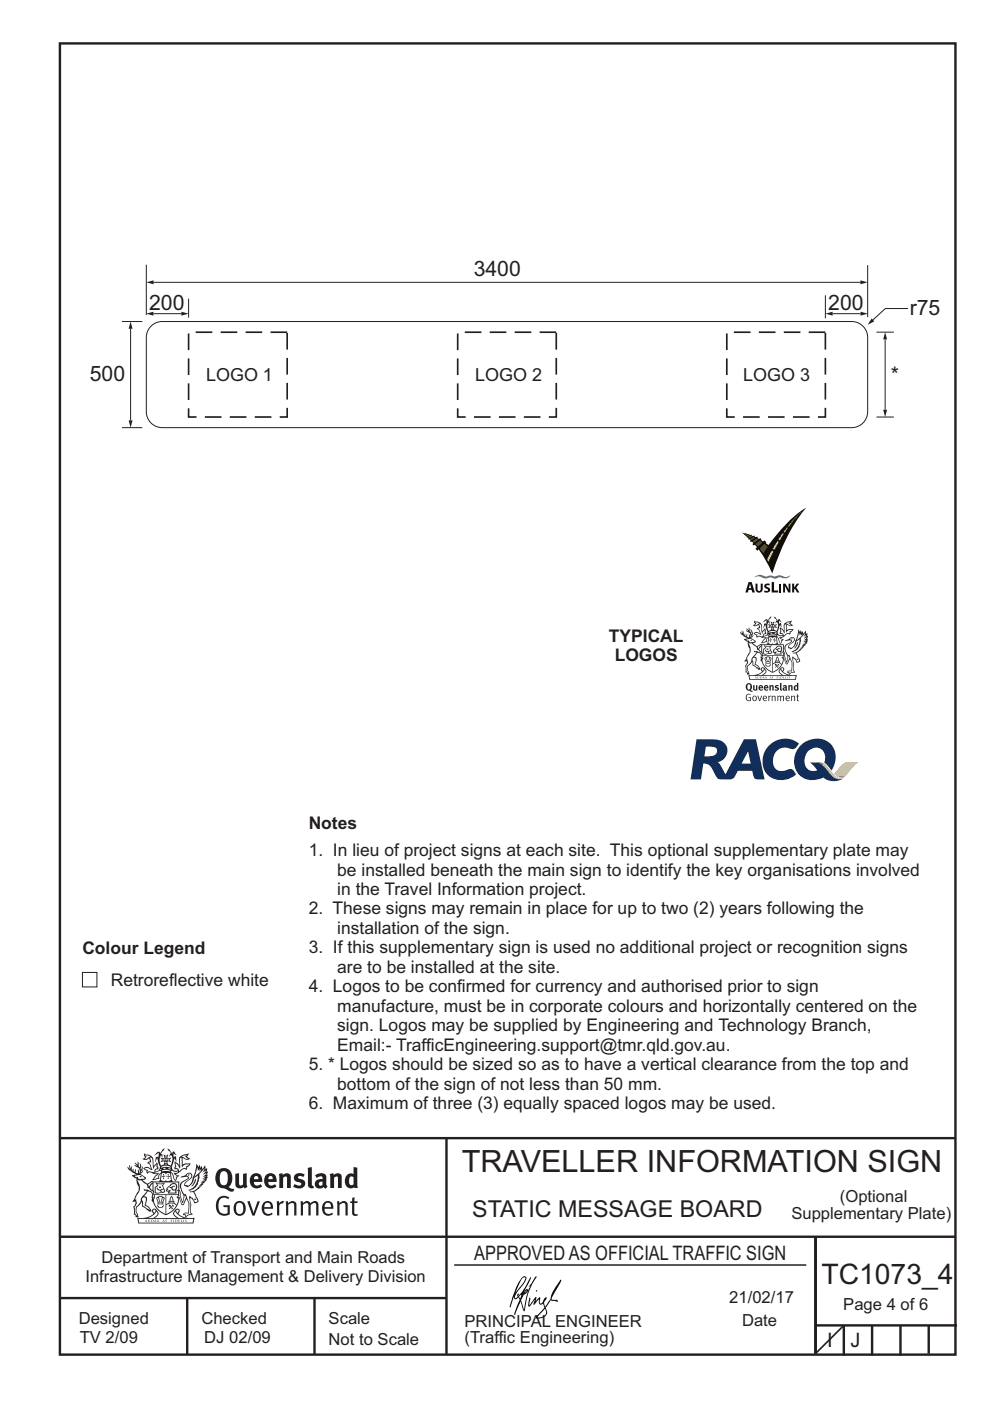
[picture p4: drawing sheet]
<svg xmlns="http://www.w3.org/2000/svg" width="210mm" height="297mm" viewBox="0 0 210 297" stroke-linecap="round" stroke-linejoin="round" font-family="sans-serif">
<defs><g id="words">
<text font-size="6.5" fill="#231f20" x="97.9" y="248.5">TRAVELLER INFORMATION SIGN</text>
<text font-size="6" fill="#231f20" x="174.2" y="272.3">TC1073_4</text>
<text font-size="4.9" fill="#231f20" x="100.2" y="258.1">STATIC MESSAGE BOARD</text>
<g font-size="4.5" fill="#231f20">
<text x="100.5" y="58.5">3400</text>
<text x="31.6" y="65.7">200</text>
<text x="175.7" y="65.7">200</text>
<text x="193" y="66.7">r75</text>
<text x="19" y="80.8">500</text>
<text x="188.9" y="81">*</text>
</g>
<g font-size="4.2" fill="#231f20">
<text x="100.6" y="267.2">APPROVED AS OFFICIAL TRAFFIC SIGN</text>
<text x="175.4" y="285.6">I</text>
<text x="180.4" y="285.6">J</text>
</g>
<g font-size="3.8" fill="#231f20">
<text x="43.7" y="80.8">LOGO 1</text>
<text x="100.8" y="80.8">LOGO 2</text>
<text x="157.6" y="80.8">LOGO 3</text>
</g>
<g font-size="3.7" fill="#231f20">
<text x="129.2" y="136.1">TYPICAL</text>
<text x="130.4" y="140.2">LOGOS</text>
<text x="65.5" y="175.8">Notes</text>
<text x="65.5" y="181.5">1. In lieu of project signs at each site. This optional supplementary plate may</text>
<text x="71.5" y="185.6">be installed beneath the main sign to identify the key organisations involved</text>
<text x="71.5" y="189.8">in the Travel Information project.</text>
<text x="65.5" y="193.9">2. These signs may remain in place for up to two (2) years following the</text>
<text x="17.5" y="202.3">Colour Legend</text>
<text x="65.5" y="202.2">3. If this supplementary sign is used no additional project or recognition signs</text>
<text x="71.5" y="198">installation of the sign.</text>
<text x="23.5" y="209.1">Retroreflective white</text>
<text x="71.5" y="206.3">are to be installed at the site.</text>
<text x="65.5" y="210.4">4. Logos to be confirmed for currency and authorised prior to sign</text>
<text x="71.5" y="214.6">manufacture, must be in corporate colours and horizontally centered on the</text>
<text x="71.5" y="218.7">sign. Logos may be supplied by Engineering and Technology Branch,</text>
<text x="65.5" y="227">5. * Logos should be sized so as to have a vertical clearance from the top and</text>
<text x="71.5" y="222.8">Email:- TrafficEngineering.support@tmr.qld.gov.au.</text>
<text x="71.5" y="231.1">bottom of the sign of not less than 50 mm.</text>
<text x="65.5" y="235.2">6. Maximum of three (3) equally spaced logos may be used.</text>
</g>
<g font-size="3.5" fill="#231f20">
<text x="178.1" y="254.8">(Optional</text>
<text x="167.8" y="258.5">Supplementary Plate)</text>
<text x="21.5" y="267.8">Department of Transport and Main Roads</text>
<text x="18.1" y="271.8">Infrastructure Management &amp; Delivery Division</text>
<text x="16.7" y="280.7">Designed</text>
<text x="42.7" y="280.7">Checked</text>
<text x="69.7" y="280.7">Scale</text>
<text x="98.5" y="281.4">PRINCIPAL ENGINEER</text>
<text x="154.7" y="276.2">21/02/17</text>
<text x="157.4" y="281.2">Date</text>
<text x="178.9" y="277.8">Page 4 of 6</text>
<text x="16.9" y="284.8">TV 2/09</text>
<text x="43.3" y="284.8">DJ 02/09</text>
<text x="69.7" y="285.2">Not to Scale</text>
<text x="98.5" y="284.8">(Traffic Engineering)</text>
</g>
</g></defs>
<path d="M12.7 9.2h190v278h-190zM12.7 241.3h189.9M94.7 241.4v45.8M12.7 275.2h82M12.7 262.2h190.1M39.7 275.2v12M66.7 275.2v12M173 262.2v24.8M173 281h30M197 281v6" fill="none" stroke="#231f20" stroke-width=".51"/>
<path d="M96.4 268.2h74.6" fill="none" stroke="#231f20" stroke-width=".21"/>
<g fill="#231f20">
<path d="M47 248.5a2.55 2.55 0 0 0 0 2.7l.3 .1a.81 .81 0 0 0 1-.9v-.6a1.04 1.04 0 0 0-1.1-1.5zM46.3 248.1a1.82 1.82 0 0 1 2.1-.2 1.82 1.82 0 0 1 .9 1.9 2.29 2.29 0 0 1-.8 1.9l.7 .3h.5l-.2 .6a2.87 2.87 0 0 1-2-.7 2.12 2.12 0 0 1-1.7-3.1z" fill-rule="evenodd"/>
<path d="M49.9 248.9l.8-.2v2a.46 .46 0 0 0 .2 .6 .46 .46 0 0 0 .7-.2v-2.2l.7-.2v2.4l.2 .5-.6 .4-.2-.3a1.02 1.02 0 0 1-1.2 .2 1.02 1.02 0 0 1-.6-1.1z" fill-rule="evenodd"/>
<path d="M54 249.5l-.1 .5h.9a.49 .49 0 0 0-.2-.6 .49 .49 0 0 0-.6 .1zM53.4 249.2a1.34 1.34 0 0 1 1.6-.3 1.34 1.34 0 0 1 .6 1.5v.2h-1.7a.77 .77 0 0 0 .5 .8 .77 .77 0 0 0 .9-.3l.3 .4a1.59 1.59 0 0 1-2.1 .2 1.59 1.59 0 0 1-.4-2z" fill-rule="evenodd"/>
<path d="M57 249.5l-.1 .5h.9a.49 .49 0 0 0-.2-.6 .49 .49 0 0 0-.6 .1zM56.4 249.2a1.34 1.34 0 0 1 1.6-.3 1.34 1.34 0 0 1 .7 1.5v.2h-1.8a.77 .77 0 0 0 .5 .8 .77 .77 0 0 0 .9-.3l.3 .4a1.59 1.59 0 0 1-2 .2 1.59 1.59 0 0 1-.5-2z" fill-rule="evenodd"/>
<path d="M59.1 248.9l.8-.2 .1 .4a.95 .95 0 0 1 1-.3 .95 .95 0 0 1 .7 .8v2.3h-.8v-2.3a.46 .46 0 0 0-.8 .1v2.2h-.9z" fill-rule="evenodd"/>
<path d="M62.5 249.1a1.75 1.75 0 0 1 2.1-.1l-.2 .5-.6-.2a.43 .43 0 0 0-.6 .3l.4 .3a1.04 1.04 0 0 1 1.2 1.2 1.04 1.04 0 0 1-1.4 .9l-1.2-.4 .3-.6 1 .4 .4-.4a.88 .88 0 0 0-1-.5l-.4-.2-.1-.4z" fill-rule="evenodd"/>
<path d="M65.3 247.6l.8-.2 .1 3.8 .2 .2 .2 .5a.88 .88 0 0 1-1-.1 .88 .88 0 0 1-.3-1z" fill-rule="evenodd"/>
<path d="M67.8 250.6a.43 .43 0 0 0-.1 .7 .43 .43 0 0 0 .7-.1v-.7zM66.8 249.2a1.7 1.7 0 0 1 2.4 .1v1.8l.3 .4-.4 .5-.5-.3a1.03 1.03 0 0 1-1.7-.2 1.03 1.03 0 0 1 .8-1.5h.7v-.4a.8 .8 0 0 0-1.2 .1z" fill-rule="evenodd"/>
<path d="M69.9 248.9l.8-.2 .1 .4a.95 .95 0 0 1 1-.3 .95 .95 0 0 1 .7 .8v2.3h-.8v-2.3a.46 .46 0 0 0-.8 .1v2.2h-.8z" fill-rule="evenodd"/>
<path d="M74.3 249.5a1.48 1.48 0 0 0 0 1.7l.4 .1 .3-.2v-1.5l-.3-.2zM75 247.4l.8 .2 .1 4.3h-.7l-.1-.2a1.26 1.26 0 0 1-1.4 0 1.26 1.26 0 0 1-.6-1.3 1.29 1.29 0 0 1 .5-1.3 1.29 1.29 0 0 1 1.4-.2z" fill-rule="evenodd"/>
<path d="M46.4 253.9a1.72 1.72 0 0 1 2.2 0l-.2 .3a1.24 1.24 0 0 0-1.4-.1 1.24 1.24 0 0 0-.7 1.3 1.49 1.49 0 0 0 1.3 2l.7-.2v-1.3h-.9l-.1-.4h1.4v2a1.93 1.93 0 0 1-2.2-.1 1.93 1.93 0 0 1-.7-2.2l.2-.7z" fill-rule="evenodd"/>
<path d="M50.3 255.2a1.65 1.65 0 0 0 .3 2.2 .99 .99 0 0 0 1-1.5 .78 .78 0 0 0-.4-.8 .78 .78 0 0 0-.9 .1zM50 254.9a1.33 1.33 0 0 1 1.6-.1 1.33 1.33 0 0 1 .5 1.5 1.31 1.31 0 0 1-1.3 1.5 1.31 1.31 0 0 1-1.3-1.6l.1-.5z" fill-rule="evenodd"/>
<path d="M52.5 254.7l.4-.1 .9 2.6 .8-2.5h.5l-1.1 3h-.5z" fill-rule="evenodd"/>
<path d="M56.2 255.2l-.2 .7h1.4a.7 .7 0 0 0-.3-.8 .7 .7 0 0 0-.9 .1zM55.9 255a1.22 1.22 0 0 1 1.5-.2 1.22 1.22 0 0 1 .5 1.5h-1.9a.93 .93 0 0 0 .5 1 .93 .93 0 0 0 1.2-.2l.1 .3a1.43 1.43 0 0 1-1.7 .1 1.43 1.43 0 0 1-.6-1.7z" fill-rule="evenodd"/>
<path d="M58.7 254.8l.4-.2 .1 .5 .4-.3 .6-.2-.2 .6a.66 .66 0 0 0-.8 .6v1.9h-.4z" fill-rule="evenodd"/>
<path d="M60.6 254.8l.4-.2 .1 .5a.94 .94 0 0 1 1-.4 .94 .94 0 0 1 .8 .7v2.3h-.5l-.1-2.5a.81 .81 0 0 0-1.2 .3v2.2h-.4z" fill-rule="evenodd"/>
<path d="M63.7 254.7l.5-.1 .1 .5 .4-.3a.78 .78 0 0 1 1.1 .3 .9 .9 0 0 1 1-.5 .9 .9 0 0 1 .7 .8v2.3h-.4l-.1-2.5a.67 .67 0 0 0-1.1 .3v2.2h-.5v-2.4l-.4-.2-.7 .4v2.2h-.5z" fill-rule="evenodd"/>
<path d="M69 255.2l-.2 .7h1.4a.7 .7 0 0 0-.3-.8 .7 .7 0 0 0-.9 .1zM68.7 255a1.22 1.22 0 0 1 1.5-.2 1.22 1.22 0 0 1 .5 1.5h-1.9a.93 .93 0 0 0 .5 1 .93 .93 0 0 0 1.2-.2l.1 .3a1.44 1.44 0 0 1-1.7 .1 1.44 1.44 0 0 1-.6-1.7z" fill-rule="evenodd"/>
<path d="M71.4 254.8l.5-.2 .1 .5a.94 .94 0 0 1 1-.4 .94 .94 0 0 1 .7 .7v2.3h-.4l-.1-2.5a.81 .81 0 0 0-1.2 .3v2.2h-.5z" fill-rule="evenodd"/>
<path d="M74.7 254l.5-.2v.9h.7l-.1 .4h-.7l.1 2.2 .1 .1h.5l.1 .3a.75 .75 0 0 1-1.2-.6v-2h-.4v-.4h.4z" fill-rule="evenodd"/>
<path d="M30.8 244.9l1.1 .3-.9 .5h-.4l.5-.5zM31.8 245.5l.2-.1a2.44 2.44 0 0 1 .4 2l.1 .4 .7-1-.1 .6 .3 .3a.57 .57 0 0 0-.6 .8l-1-.2-.5 .2 .1-.5-.7-.2 .6-.2 1 .5 .1-.1-.6-1.3-.2-.1 .5-.1zM30.7 244.5l-.2 .4 .3 .4-.6 .4a1.04 1.04 0 0 0 1.4-.1l.2 .7h-.4l-.2 .4a.94 .94 0 0 1 .9 1.1l-.2-.1a1.16 1.16 0 0 0-1.5-.1l.3 .4 .4 .2 .1 .5 .2 .2v-.2a.94 .94 0 0 1 1.1 .2h.9l-1.2 1.2a1.13 1.13 0 0 0 1.2-.2l.4-.1-.1-.4 .5-.7a.83 .83 0 0 0-.6 1.1l-.3-.1-.7 .3 1.1-1.4-.5 .2-.5-.1 1.3-.5-.2-.2-.8 .4v-.3l.2-.2 .3 .1 .1-.3-.2-.4v-.6l-.2-.3-.6 .9v-.7a1.42 1.42 0 0 0-1.7-1.8z" fill-rule="evenodd"/>
<path d="M38.5 245.3l.5-.3 .7-.1-.6 .3 .8 .5h-.3zM38.3 245.5h.2l.1 2a1.69 1.69 0 0 1 1.5-.7l-.7 .5 .1 .5a1.1 1.1 0 0 0-1.5 .6l-.1-.5-.2-.2h-.5l.2-.4-.2-.7a1.42 1.42 0 0 1 .8 1.1l.2-.1zM37.1 246.2l.1 1-.2 .3v.5l.6-.1 .1 .2a.96 .96 0 0 1-1.1-.1l-.1 .1a1.06 1.06 0 0 0 1.3 .2v.1a.72 .72 0 0 1-1 .2l.3 .5 .6 .3-.4 .1-.1 .7-.3-.4-.3-1.1-.4-.4 .4 .9a1.54 1.54 0 0 0 .6 1.2l.2-.3a.58 .58 0 0 1 .5-.7l.1-.2h-.3l-.4-.3 .9-.5a.93 .93 0 0 1 1.1-.5l.1 .2 .2-.1 .1-.5a.99 .99 0 0 0 .7-.9l-1.3 .1-.4 .3v-1.5l.9 .4 .8-.3h-.3l-.5-.4 .4-.7-.7 .2a1.46 1.46 0 0 0-1.3 2.1v.4l-.2-.4z" fill-rule="evenodd"/>
<path d="M35.6 248.9l.2 .1-.1 .4h.3l-.3 .1v.5l-.1-.6h-.3l.3-.1z" fill-rule="evenodd"/>
<path d="M34.6 248.9l.2 .1-.1 .3 .4 .1h-.4v.6l-.1-.5-.3-.1h.3z" fill-rule="evenodd"/>
<path d="M34.3 248.8a.57 .57 0 0 1 .9 .2 .57 .57 0 0 1 .9-.2l.2 1.4-.2 .1a.57 .57 0 0 1-.9-.1 .69 .69 0 0 1-1.1 0zM34.2 248.1l-.3 2.1-.2 .4h2.9l-.1-.4-.3-2.1h-.2v.3l-.8-.1-.9 .1 .1-.3z" fill-rule="evenodd"/>
<path d="M34.2 252.4a.3 .3 0 0 0 .6 0 .3 .3 0 0 0-.6 0zM33.3 251l.3 .3-.3 .3a.79 .79 0 0 0 0 1.3l.8-.2-.1-.3a.55 .55 0 0 1-.7-.6h.1l.1 .3 .4 .1 .8-.2-.4-.7 .4-.3-.7 .1zM33 250.7l1.1 .2 .9-.2-.4 .7 .4 1.1a.56 .56 0 0 1-.8 .3l-.2 .1a.73 .73 0 0 1-.9 .1 .73 .73 0 0 1-.3-.9v-.4l.5-.4z" fill-rule="evenodd"/>
<path d="M35.6 251.9l.7-.5a.58 .58 0 0 1 1-.1 .58 .58 0 0 1-.5 .9l-.2-.3a.43 .43 0 0 1 .6-.3v-.1a.57 .57 0 0 0-.8 .2l-.2-.1-.3 .2 .4 .1a.55 .55 0 0 0 .9 .5v.5h-1.3l.3-.4-.1-.2-.6 .1 .2-.2-.2-.1zM35.4 251.8l-.1 .2a.39 .39 0 0 0 .2 .7l.3-.1-.2 .5h1.9l-.1-.8a.86 .86 0 0 0-.1-1.4 .86 .86 0 0 0-1.3 .4z" fill-rule="evenodd"/>
<path d="M36 254.8h.8v.2h-.8zM36.4 253.8l.2 .8h-.4zM36.4 253.5l-.3 .5-.1 .6h-.2v.4l-.7 .4 .1 .2a1.48 1.48 0 0 1 2.2 .1l.2-.1-.6-.5v-.5h-.2l-.1-.6z" fill-rule="evenodd"/>
<path d="M35.8 255.4l.3 .1 .2 .3 .3-.2-.2-.2a.38 .38 0 0 1 .4 .5l-.1-.2-.3 .3 .3 .2-.3 .2-.1-.3-.4 .3-.1-.2 .4-.3-.2-.1-.1 .1z" fill-rule="evenodd"/>
<path d="M34.5 254h.2v.2l-.3 .6h-.1zM33.6 255.3h.9v.2a.55 .55 0 0 1-.8 .4v-.2h-.2zM33.4 254h.2l.2 .8h-.2zM33.6 255h.8l.1 .1-.8 .1zM33.8 253.7h.5l-.2 1.1h-.2zM33.3 253.8l-.1 .3 .3 1.2a.48 .48 0 0 0-.1 .5 .48 .48 0 0 0 .4 .3l.6-.1a.49 .49 0 0 0 .2-.7l.3-1.2-.1-.3a1.42 1.42 0 0 0-1.5 0z" fill-rule="evenodd"/>
<path d="M33.6 251.6h.5l.1 .3h-.4z" fill-rule="evenodd"/>
<path d="M41.3 250.1l.3-.2-.2 .9-.6 .7h-.2l.5-.7z" fill-rule="evenodd"/>
<path d="M39.7 249l.3-.2 .5 .2a.88 .88 0 0 1-.6 1.1 1.22 1.22 0 0 0-.8 1.3l.5 .2a.72 .72 0 0 0 .9-.4l.5-.8 .2-.6 .8-.6v.3a2.85 2.85 0 0 1-2 2.8l.1 .1a2.13 2.13 0 0 0 1.9-1.5l-.1-.2a2.01 2.01 0 0 0 .3-1.8l1.2-1.3-.4 1 .7-.5-.7 1 .8-.4-.8 .8 .7-.1-.9 .5 .8-.1-.8 .4h.7l-.8 .3 .3 .2h-.4l.2 .4-.4-.1 .2 .3h-.4l.1 .3h-.1a2.16 2.16 0 0 1-2 1l.1 .2h.4a.76 .76 0 0 1 .7 .7l.5 1.2-.6 .2a1.45 1.45 0 0 0-1.2-1.3l.3 1.8-.1 1.9 .4 .2a1.07 1.07 0 0 0-1.2 .4v-.3l-.5-.2a.87 .87 0 0 1 1-.1l.1-.7a4.4 4.4 0 0 0-.6-3.1l-.1-.3h-.2a2.16 2.16 0 0 1-.7-2.2l.3-.3 1.2-.8a.55 .55 0 0 0-.4-.7zM37.8 252.4a.76 .76 0 0 1 .3 1.1l.6 1.6 .4-1.7 .2 .1a.61 .61 0 0 1-.1 .9l-.3 .9h-.2l-.7-1.6-.3 .1a1.18 1.18 0 0 0 .1-1.4zM41.8 247.5l.2 .8 .3-.6v.6l.3-.5a1.9 1.9 0 0 1-1.1 1.4l-.3 .3zM38.2 249.6l1.4-.1 .2 .1v.3l-.5 .3a1.26 1.26 0 0 0-1 1.9l.2 .7a1.84 1.84 0 0 1 .2 2l-.4-1.3a.96 .96 0 0 0-.4-1.3l-.4 .3a.78 .78 0 0 1-.1 1.3l.2 .2h.4l.4 1.1a.38 .38 0 0 0 .2 .4 .38 .38 0 0 0 .4-.1l.6-1.2a2.94 2.94 0 0 1 .3 2.5v.5l-.8-.1-.3 .4v.2l.4-.1 .1 .4 .2 .1a1.02 1.02 0 0 1 1.3-.5l-.1-.4-.3-.1 .2-1.7-.3-1.4 .1 .1a1.14 1.14 0 0 1 .7 .9 .63 .63 0 0 0 .9-.2 .63 .63 0 0 0-.2-.8l-.6-1.3 .9-.6 .2-.3 .2-.1v-.2h.3l-.1-.3h.4l-.1-.3 .5-.1-.2-.2 .5-.4 .1-.2-.3 .1 .5-.6-.3 .1 .3-.6-.4 .1 .4-.5v-.3l-.3 .2 .1-.6v-.3l-.4 .3-.1-.8-.5 .8-.2-.7-.2 .5-.3-.8-.1 .6-.5-.8-.1 1.4-.7 1.9a1.81 1.81 0 0 1-.9 1.4l-.6-.2a1.75 1.75 0 0 1 1.1-1.2 .75 .75 0 0 0 .1-1.3 .75 .75 0 0 0-1.2 .5z" fill-rule="evenodd"/>
<path d="M41.2 254.2l.3-.1 .1 .3h-.4z" fill-rule="evenodd"/>
<path d="M29.4 258.4h11.6l-.2 .8h-11.3zM31.3 258.2l.5-.1a2.48 2.48 0 0 0 1.4-1.3l.2 .6-.5 .5-.4 .3zM32.5 256.6l.3-.2 .2 .2-.3 .6zM37.2 256.8a2.65 2.65 0 0 0 1.8 1.4h-1.1l-.5-.3-.5-.5zM37.4 256.6l.2-.2 .3 .2-.3 .6zM29.2 258.2l.1 1.2h11.7l.3-1.1-.2-.1a4.1 4.1 0 0 1-3.3-.9l.3-.4-.1-.5a1.06 1.06 0 0 0-1.3 .9l.2 .4 .6 .5h-4.7l.3-.1a.84 .84 0 0 0 .6-.7 .84 .84 0 0 0-.5-.9l-.3-.2-.5 .1-.1 .5 .3 .4a4.2 4.2 0 0 1-3.4 .9z" fill-rule="evenodd"/>
<path d="M31 258.7l.1 .2h-.2zM31 258.6l-.3 .5 .4-.1 .2 .1z" fill-rule="evenodd"/>
<path d="M31.3 258.6h.2v.4a.25 .25 0 0 0 .3-.1 .25 .25 0 0 0-.1-.3h.1a.29 .29 0 0 1 0 .4 .29 .29 0 0 1-.4 0 .29 .29 0 0 1 0-.4z" fill-rule="evenodd"/>
<path d="M32.2 258.6a.22 .22 0 0 1 .3 .2 .22 .22 0 0 1-.3 .2zM32 258.6v.5a.33 .33 0 0 0 .5-.1 .33 .33 0 0 0 0-.4 .33 .33 0 0 0-.5 0z" fill-rule="evenodd"/>
<path d="M32.9 258.7l.1 .2h-.2zM32.9 258.6l-.2 .5 .3-.1 .2 .1z" fill-rule="evenodd"/>
<path d="M33.3 258.6h.2v.2l.3-.2-.2 .2 .2 .3-.3-.2-.1 .2h-.1l.2-.3z" fill-rule="evenodd"/>
<path d="M34.7 258.7l.1 .2h-.2zM34.7 258.6l-.3 .5 .4-.1 .2 .1z" fill-rule="evenodd"/>
<path d="M35 258.6h.4h-.1v.5h-.2l.1-.5z" fill-rule="evenodd"/>
<path d="M36.2 258.6h.3h-.2v.2h.2h-.2l.1 .3h-.2z" fill-rule="evenodd"/>
<path d="M36.7 258.6h.2v.5h-.2z" fill-rule="evenodd"/>
<path d="M37.3 258.6a.22 .22 0 0 1 .3 .2 .22 .22 0 0 1-.3 .2zM37.1 258.6v.5a.33 .33 0 0 0 .5-.1 .33 .33 0 0 0 0-.4 .33 .33 0 0 0-.5 0z" fill-rule="evenodd"/>
<path d="M37.8 258.6h.3h-.1v.2h.1h-.1v.2l.1 .1h-.3z" fill-rule="evenodd"/>
<path d="M38.3 258.6h.3l-.1 .4 .2 .1h-.4z" fill-rule="evenodd"/>
<path d="M38.9 258.6h.2v.5h-.2z" fill-rule="evenodd"/>
<path d="M39.3 258.6h.2l-.2 .1 .2 .2-.1 .2h-.1v-.2l.2 .1z" fill-rule="evenodd"/>
<path d="M34.2 247.4a1.51 1.51 0 0 1 2 .2 2.67 2.67 0 0 0-2.1 0zM35.7 247.6l.4 .2 .1 .2-.4-.1zM34.6 247.7l.4-.1 .2 .2h-.4zM34 247.9l.3 .1-.3 .1zM34.9 246.9l.3-.2 .2 .2zM34.9 245.7h.2v.4h-.2zM35 245.1l.2 .2 .2-.2-.1 .4h-.2zM35.1 246.3h.2l.1 .4-.2-.2-.2 .2zM35.3 245.7h.2v.4h-.2zM34.4 245.7l.3 .1v.2l-.3 .1 .2-.2zM35.7 245.8l.3-.1-.2 .2 .2 .2-.4-.1zM32.7 244.9l1-.5-.1 1-.2-.1-.4 .1-.2 1.1 .5-1 .2 .9a1.84 1.84 0 0 1 .3 1.7l.4 .1a2.48 2.48 0 0 1 2.2 .1l.2-.3-.2-.7 .7-1.7 .4 .6-.2-1-.2-.1-.2 .3v-.9l.6 .4-.6-.7h-.3l-.1 .4-.5-.8-.5-.3 .2 .4 .5 .6-.4 .7 .4-.3a2.06 2.06 0 0 1 0 2.2l-.6-.2-.1-.6 .1-.1 .8 .2-.4-.5 .4-.5-.7 .2-.2-.2 .2-.7-.5 .4-.5-.4 .2 .7-.2 .2-.7-.2 .4 .5-.4 .5 .7-.2 .2 .1-.2 .6-.5 .2a2.02 2.02 0 0 1 0-2.2l.3 .5-.1-.6-.3-.1 .8-1.2-.5 .3-.4 .7-.2-.3a.8 .8 0 0 0-.8 .5z" fill-rule="evenodd"/>
<path d="M29.2 250.1l.3 .2a.61 .61 0 0 1 .8 .3l.3 .2a.8 .8 0 0 1 .6 1l.4 .1 .5 .6a1 1 0 0 1 .5 1l-.1 .7v-.5h-.1a.96 .96 0 0 0-.8-1.3l-.3-.2h-.6l-.1-.1-.2 .1 .2 .3h.5l-1.1 1.4-.2 .9-.4 .6a1.33 1.33 0 0 0-.5 1.8l.2 .5a1.26 1.26 0 0 1-.5-1.4l-.1-.4a1.56 1.56 0 0 0 .4-1.7l-.3 .2 .2-.5a3.2 3.2 0 0 0 .7-3zM30.4 253.9h.4a2.06 2.06 0 0 1-.1 1.6l.7 .5 .4 .5-.6-.2-.8-.6-.1-.9a.51 .51 0 0 1 .1-.9zM28.6 249.3a1.52 1.52 0 0 1 2.1 .6l-1.1 .1-.2-.1-.2-.4-.4 .1zM27.5 247v.8l-.3-.4-.2 .1a3.1 3.1 0 0 0 2 1.5l-1 .1 .5 .6 .5 .1v1.1a1.84 1.84 0 0 1-.2 2.5l-.4 .9-.4 .4 .3 .1 .4-.1 .1 .4-.2 .5-.3 .2 .1 1.8 .2-.1 .2 .6h.2l.4-.1-.1-.5a1.3 1.3 0 0 1-.1-1.6l.8-1.1 .2 1.1 .6 .2 .4 .6 .2-.2 .2 .4 .5-.1a1.85 1.85 0 0 0-1.2-1.3l.1-.3a1.39 1.39 0 0 0 0-1.5h-.5l.5-.6a.66 .66 0 0 1 .9-.4 .66 .66 0 0 1 .3 .9l-.1 .4h.2v.1l-.2 .3 .2 .5 .2-.3a2.24 2.24 0 0 0 .1-2.2 .73 .73 0 0 1-.7-.6 .73 .73 0 0 1 .5-.8l.1-.2a.94 .94 0 0 0-.9 .8 .48 .48 0 0 1-.1-.5 .48 .48 0 0 1 .5-.3l.5-.3a.51 .51 0 0 0-.8 .2l-.5 .3-1-.8 .6-.1 .1-.5-1.1-.7 .5-.4v-.4l-.5 .5 .1-.2a.69 .69 0 0 0 .2-1.1v.5l-.3 .2 .1-1.1-.3-.2 .1 .6-.1 .2-.4-1.2v.6l-.7-.3 .6 .6-.6-.2 .2 .3a1 1 0 0 1 .8 1.5l-.2-.8v.8l-.5-.2-.1-.7-.2 .6-.2-.1v-.6l-.2 .4-.2-.2 .1-.7-.2 .5z" fill-rule="evenodd"/>
<path d="M29.5 249.5l.3-.2 .3 .3z" fill-rule="evenodd"/>
<path d="M32.4 250.5h5.6v2l-.2-.1v-1.7h-5.2v2.5h5.2v-.8l.1 .2-.1 1.1v-.3h-2.5v4a4.1 4.1 0 0 0 2.6-3.6l.1-.1a4 4 0 0 1-2.8 3.9 4.2 4.2 0 0 1-2.8-4.7l.1 1.3 .1-.1a3.8 3.8 0 0 0 2.5 3.3v-4h-2.5l-.2-.9z" fill-rule="evenodd"/>
<circle cx="40" cy="249.1" r=".17"/>
</g>
<path d="M179 281v6.4M185 281v6.4M191 281v6.4" fill="none" stroke="#231f20" stroke-width=".51"/>
<path d="M179 281l-6 6" fill="none" stroke="#231f20" stroke-width=".35"/>
<path d="M17.5 206.2h3.1v3h-3.1z" fill-rule="evenodd" fill="#fff" stroke="#231f20" stroke-width=".21"/>
<path d="M160.1 122.3v-.1a1.89 1.89 0 0 1 2.2 0h.4a1.44 1.44 0 0 1 1.3 0h.4a2.16 2.16 0 0 1 2.1 .1l1.1-.2a1.46 1.46 0 0 1-2.1 .3h-.4a1.15 1.15 0 0 1-1.5 0h-.3a2.56 2.56 0 0 1-2.3-.2z" fill-rule="evenodd" fill="#376296"/>
<g fill="#0e0b09">
<path d="M162.4 116.3l.4 .3-.4 .4-.3-.2zM162.1 116.8l.3 .2-.3 .5-.3-.3z" fill-rule="evenodd"/>
<path d="M157.4 112.9a14.3 14.3 0 0 1 5.6 2.7 30 30 0 0 1 8-8 41.1 41.1 0 0 0-7.2 14 20.5 20.5 0 0 0-6.4-8.7z" fill-rule="evenodd"/>
</g>
<path d="M157.5 113a12.6 12.6 0 0 1 5.3 2.9l-.9 1.4a14.8 14.8 0 0 0-4.4-4.3z" fill-rule="evenodd" fill="#a15425"/>
<path d="M163.7 116.7l.3 .3-1 2.1-.3-.5zM164.9 114.7l.3 .2-1 1.7-.3-.3zM166 113.1l.3 .1-.9 1.4-.3-.2zM166.9 111.8l.3 .1-.8 1-.2-.1zM167.7 110.8l.2 .1-.2 .3a.5 .5 0 0 1-.6 .4zM168.4 110.1h.1l-.5 .6h-.2zM168.9 109.5l.1 .1-.4 .4h-.1zM169 109.4l.4-.3zM169.4 109.1l.4-.3zM169.7 108.7l.3-.1zM170 108.5l.2-.1zM170.2 108.3l.1-.1zM170.3 108.2l.2-.1zM170.5 108.1l.1-.1zM170.6 108l.3-.2z" fill-rule="evenodd" fill="#fced00"/>
<g fill="#0e0b09">
<path d="M158.8 123.4h.6l.7 2.2h-.5l-.2-.5h-.6l-.2 .5h-.5zM159.1 123.8l-.3 .9h.5z" fill-rule="evenodd"/>
<path d="M160.2 123.7h.5v1.1l.2 .5 .4-.2v-1.4h.5v1.1a.77 .77 0 0 1-.8 .9 .77 .77 0 0 1-.8-.9z" fill-rule="evenodd"/>
<path d="M162.2 123.9l.3-.1h.7v.3a.43 .43 0 0 0-.7 .2l.8 .5a.73 .73 0 0 1-.3 .8 .73 .73 0 0 1-.9-.1l.1-.3a.55 .55 0 0 0 .7-.1l-.7-.5-.1-.4z" fill-rule="evenodd"/>
<path d="M163.7 123.4h.5v1.8h.8v.4h-1.3z" fill-rule="evenodd"/>
<path d="M166.1 123.7h.5l.7 1.4v-1.4h.4v1.9h-.5l-.7-1.4v1.4h-.4z" fill-rule="evenodd"/>
<path d="M168 123.7h.4v.9l.6-.9h.5l-.6 .8 .6 1.1h-.4l-.5-.8-.2 .2v.6h-.4z" fill-rule="evenodd"/>
<path d="M161.2 115.5l1-.9 .3 .4-.9 .9zM160.2 116.3l1-.8 .4 .4-1 .9z" fill-rule="evenodd"/>
<path d="M160.4 114.7l.9-.6 .2 .3-.8 .7zM160.5 114.9l.2 .2zM159.6 115.3l.8-.6 .3 .4-.9 .6z" fill-rule="evenodd"/>
<path d="M159.8 114.2l.8-.4 .1 .3-.7 .4zM159.1 114.7l.7-.5 .2 .3-.7 .4z" fill-rule="evenodd"/>
<path d="M159.3 113.9l.7-.4 .1 .3-.7 .3zM158.7 114.2l.6-.3 .1 .2-.6 .3z" fill-rule="evenodd"/>
<path d="M158.9 113.6l.5-.3 .1 .2-.6 .3zM158.3 113.8l.6-.2v.2l-.5 .2z" fill-rule="evenodd"/>
<path d="M158.5 113.4l.4-.2 .1 .1-.5 .2zM158.1 113.6l.4-.2v.1l-.4 .2z" fill-rule="evenodd"/>
<path d="M158.4 113.1l.1 .1zM158.3 113.1l.2 .1zM158.2 113.1l.2 .1zM157.8 113.3l.4-.2 .1 .1-.4 .2z" fill-rule="evenodd"/>
</g>
<path d="M165.3 123.7h.4v1.9h-.4z" fill="#0e0b09"/>
<path d="M32 69.2a3.4 3.4 0 0 1 2.4-1h146.3a3.4 3.4 0 0 1 3.3 3.3v15.8a3.4 3.4 0 0 1-3.3 3.4h-146.3a3.4 3.4 0 0 1-3.4-3.4v-15.8a3.4 3.4 0 0 1 1-2.3z" fill-rule="evenodd" fill="#fff" stroke="#231f20" stroke-width=".21"/>
<path d="M31 56.1v10.7M32.6 59.9h149.9" fill="none" stroke="#231f20" stroke-width=".21"/>
<g fill="#231f20">
<path d="M182.5 59.4l1.5 .5-1.5 .4z"/>
<path d="M31 59.9l1.6-.5v.9z"/>
</g>
<path d="M32.5 66.5h6" fill="none" stroke="#231f20" stroke-width=".21"/>
<g fill="#231f20">
<path d="M38.5 66.1l1.5 .4-1.5 .4z"/>
<path d="M31 66.5l1.5-.4v.8z"/>
</g>
<path d="M27.7 69.7v19.4M40 63.3v4" fill="none" stroke="#231f20" stroke-width=".21"/>
<g fill="#231f20">
<path d="M27.3 89.1h.8l-.4 1.6z"/>
<path d="M27.7 68.2l.4 1.5h-.8z"/>
</g>
<path d="M25.9 68.2h4.3M176.6 66.5h5.9" fill="none" stroke="#231f20" stroke-width=".21"/>
<g fill="#231f20">
<path d="M182.5 66.1l1.6 .4-1.6 .4z"/>
<path d="M175.1 66.5l1.5-.4v.8z"/>
</g>
<path d="M192.6 65.4h-4.8l-2.6 2.4" fill="none" stroke="#231f20" stroke-width=".21"/>
<path d="M184.9 67.5l.5 .6-1.4 .8z" fill="#231f20"/>
<path d="M175.1 62.6v4.9M185.9 70.4h3.7M187.7 72v14.9M25.9 90.7h4.3M185.9 88.4h3.7" fill="none" stroke="#231f20" stroke-width=".21"/>
<g fill="#231f20">
<path d="M187.3 86.9h.9l-.5 1.5z"/>
<path d="M187.7 70.4l.5 1.6h-.9z"/>
</g>
<path d="M184 56.2v11" fill="none" stroke="#231f20" stroke-width=".21"/>
<path d="M40 70.4h20.9v18h-20.9zM97.1 70.4h20.9v18h-20.9zM154.2 70.4h20.9v18h-20.9z" fill="none" stroke="#231f20" stroke-width=".35" stroke-dasharray="3.5 1.8" stroke-linecap="butt"/>
<g fill="#102e59">
<path d="M163.3 157.9a4.7 4.7 0 0 1 6.2-.2l-.5 .6a1.35 1.35 0 0 1-2 .3 2.72 2.72 0 0 0-2.8 1.5 2.72 2.72 0 0 0 .7 3.2 3.3 3.3 0 0 0 2.6-.3 1.42 1.42 0 0 1 1.3 1.3 4.2 4.2 0 0 1-6.9-1.6l-.2-1.2a4.6 4.6 0 0 1 1.6-3.6z" fill-rule="evenodd"/>
<path d="M158.7 159.3l.5 2.6h-1.9zM149.7 158.3h.5a2.07 2.07 0 0 1 1.8 .5l.1 .6a1.71 1.71 0 0 1-2.2 1h-.5zM147.7 156.7l-1.2 8.6h2.2l.5-3.4h.1a2.33 2.33 0 0 1 2.2 2 1.68 1.68 0 0 0 2.1 1.4l.5-.1a1.48 1.48 0 0 0 1.8-.7l.6-1.1h3.1l.1 .6a1.11 1.11 0 0 0 1.4 1.3h1.1l-1.9-8.6h-2.5l-3.9 7.5-1.1-2-.6-.6a2.43 2.43 0 0 0 2.1-2.6 2.43 2.43 0 0 0-2.6-2.2z" fill-rule="evenodd"/>
</g>
<g fill="#ea8923">
<path d="M173.1 161.7h.9zM173.3 161.7h1zM173.5 161.7h.7zM173.4 161.7h.7z" fill-rule="evenodd"/>
<path d="M173.1 161.7h.9zM173.3 161.7l1.2 .1zM173.5 161.7h.7zM173.4 161.7h.7z" fill-rule="evenodd"/>
</g>
<path d="M173.6 161.7l1.1 .2z" fill-rule="evenodd" fill="#eb8c23"/>
<path d="M173.8 161.8l1 .2z" fill-rule="evenodd" fill="#eb9123"/>
<path d="M174 161.9l.9 .1z" fill-rule="evenodd" fill="#ec9522"/>
<path d="M174.1 162h.7l.2 .1h-.7z" fill-rule="evenodd" fill="#ed9a22"/>
<path d="M174.2 162h.7l.2 .2h-.7z" fill-rule="evenodd" fill="#ed9f21"/>
<path d="M174.3 162.1h.7l.1 .1h-.6z" fill-rule="evenodd" fill="#f0a31f"/>
<path d="M174.4 162.2h.7l.1 .1h-.6z" fill-rule="evenodd" fill="#f1a91e"/>
<g fill="#f1aa1e">
<path d="M174.5 162.2h.6l.2 .2h-.7z" fill-rule="evenodd"/>
<path d="M174.6 162.3h.6l.1 .1h-.6z" fill-rule="evenodd"/>
<path d="M174.6 162.4h.7l.1 .1h-.7z" fill-rule="evenodd"/>
<path d="M174.7 162.4h.6l.2 .2h-.7z" fill-rule="evenodd"/>
</g>
<g fill="#f1ac1d">
<path d="M174.7 162.5h.7l.1 .2h-.6z" fill-rule="evenodd"/>
<path d="M174.8 162.6h.7l.1 .1h-.7z" fill-rule="evenodd"/>
<path d="M174.9 162.7h.6l.1 .1h-.6z" fill-rule="evenodd"/>
</g>
<path d="M174.9 162.7h.7l.1 .2h-.7z" fill-rule="evenodd" fill="#f2ae1d"/>
<g fill="#f2b01c">
<path d="M175 162.8h.6l.2 .1h-.7z" fill-rule="evenodd"/>
<path d="M175 162.9h.7l.1 .1h-.6z" fill-rule="evenodd"/>
<path d="M175.1 162.9h.7l.1 .2h-.7z" fill-rule="evenodd"/>
</g>
<g fill="#f2b11c">
<path d="M175.2 163h.6l.1 .2h-.6z" fill-rule="evenodd"/>
<path d="M175.2 163.1h.7l.1 .1h-.7z" fill-rule="evenodd"/>
</g>
<g fill="#f2b41b">
<path d="M175.3 163.2h.6l.2 .1h-.7z" fill-rule="evenodd"/>
<path d="M175.3 163.2h.7l.1 .2h-.6z" fill-rule="evenodd"/>
</g>
<path d="M175.4 163.3h.7l.1 .1h-.7z" fill-rule="evenodd" fill="#f3b51b"/>
<g fill="#f3b71a">
<path d="M175.5 163.4h.6l.1 .1h-.6z" fill-rule="evenodd"/>
<path d="M175.5 163.4h.7l.1 .2h-.7z" fill-rule="evenodd"/>
</g>
<path d="M175.6 163.5h.6l.2 .2h-.7z" fill-rule="evenodd" fill="#f3b91a"/>
<g fill="#f4bb19">
<path d="M175.6 163.6h.7l.1 .1h-.6z" fill-rule="evenodd"/>
<path d="M175.7 163.7h.7l.1 .1h-.7z" fill-rule="evenodd"/>
<path d="M175.8 163.7h.6l.1 .2h-.6z" fill-rule="evenodd"/>
<path d="M175.8 163.8h.7l.1 .1h-.7z" fill-rule="evenodd"/>
</g>
<path d="M175.9 163.9h.6l.2 .1h-.7z" fill-rule="evenodd" fill="#f4bd18"/>
<g fill="#f4be18">
<path d="M175.9 163.9h.7l.1 .2h-.6z" fill-rule="evenodd"/>
<path d="M176 164h.7l.1 .2h-.7z" fill-rule="evenodd"/>
</g>
<g fill="#f4c017">
<path d="M176.1 164.1h.6l.1 .1h-.6z" fill-rule="evenodd"/>
<path d="M176.1 164.2h.7l.1 .1h-.7z" fill-rule="evenodd"/>
<path d="M176.2 164.2h.6l.2 .2h-.7z" fill-rule="evenodd"/>
<path d="M176.2 164.3h.7l.1 .1h-.6z" fill-rule="evenodd"/>
</g>
<path d="M176.3 164.4h.7l.1 .1h-.7z" fill-rule="evenodd" fill="#f5c216"/>
<path d="M176.4 164.4h.6l.2 .2h-.7z" fill-rule="evenodd" fill="#f5c415"/>
<g fill="#f7c514">
<path d="M176.4 164.5h.7l.2 .2h-.7z" fill-rule="evenodd"/>
<path d="M176.5 164.6h.7l.2 .1h-.7z" fill-rule="evenodd"/>
</g>
<path d="M176.6 164.7h.7l.2 .1h-.7z" fill-rule="evenodd" fill="#f7c613"/>
<g fill="#f7c811">
<path d="M176.7 164.7l.9 .2h-.7z" fill-rule="evenodd"/>
<path d="M176.8 164.8l1 .1h-.8z" fill-rule="evenodd"/>
<path d="M176.9 164.9l1.1 .1h-.9z" fill-rule="evenodd"/>
</g>
<path d="M177 164.9l1.8 .1-1.6 .1z" fill-rule="evenodd" fill="#f8ca10"/>
<g fill="#f8cc0f">
<path d="M177.1 165h1.7l-1.4 .1z" fill-rule="evenodd"/>
<path d="M177.2 165.1h1.5l-.7 .1z" fill-rule="evenodd"/>
</g>
<path d="M177.4 165.1h1.1z" fill-rule="evenodd" fill="#f8cf0c"/>
<g fill="#ea8923">
<path d="M178.1 164.8h.8z" fill-rule="evenodd"/>
<path d="M177.9 164.7h1.2l-.5 .2z" fill-rule="evenodd"/>
</g>
<path d="M177.8 164.7h1.3l-.2 .1z" fill-rule="evenodd" fill="#eb8c23"/>
<path d="M177.7 164.6h1.5l-.1 .1z" fill-rule="evenodd" fill="#eb9123"/>
<path d="M177.6 164.5h1.7l-.2 .2h-1.3z" fill-rule="evenodd" fill="#ec9522"/>
<path d="M177.5 164.5h1.8l-.1 .1h-1.5z" fill-rule="evenodd" fill="#ed9a22"/>
<path d="M177.4 164.4h2l-.1 .1h-1.7z" fill-rule="evenodd" fill="#ed9f21"/>
<path d="M177.3 164.3h2.1l-.1 .2h-1.8z" fill-rule="evenodd" fill="#f0a31f"/>
<path d="M177.2 164.3h2.3l-.1 .1h-2z" fill-rule="evenodd" fill="#f1a91e"/>
<g fill="#f1aa1e">
<path d="M177.1 164.2h2.4l-.1 .1h-2.1z" fill-rule="evenodd"/>
<path d="M177.1 164.2h2.5l-.1 .1h-2.3z" fill-rule="evenodd"/>
<path d="M177 164.1h2.7l-.2 .1h-2.4z" fill-rule="evenodd"/>
<path d="M177 164h2.7l-.1 .2h-2.5z" fill-rule="evenodd"/>
</g>
<g fill="#f1ac1d">
<path d="M177.1 164h2.7l-.1 .1h-2.7z" fill-rule="evenodd"/>
<path d="M177.1 163.9h2.7l-.1 .1h-2.7z" fill-rule="evenodd"/>
<path d="M177.2 163.8h2.7l-.1 .2h-2.7z" fill-rule="evenodd"/>
</g>
<path d="M177.2 163.8h2.7l-.1 .1h-2.7z" fill-rule="evenodd" fill="#f2ae1d"/>
<g fill="#f2b01c">
<path d="M177.3 163.7h2.7l-.1 .1h-2.7z" fill-rule="evenodd"/>
<path d="M177.3 163.6h2.7l-.1 .2h-2.7z" fill-rule="evenodd"/>
<path d="M177.4 163.6h2.7l-.1 .1h-2.7z" fill-rule="evenodd"/>
</g>
<g fill="#f2b11c">
<path d="M177.4 163.5h2.7l-.1 .1h-2.7z" fill-rule="evenodd"/>
<path d="M177.5 163.5h2.7l-.1 .1h-2.7z" fill-rule="evenodd"/>
</g>
<g fill="#f2b41b">
<path d="M177.5 163.4h2.7l-.1 .1h-2.7z" fill-rule="evenodd"/>
<path d="M177.6 163.3h2.7l-.1 .2h-2.7z" fill-rule="evenodd"/>
</g>
<path d="M177.7 163.3h2.6l-.1 .1h-2.7z" fill-rule="evenodd" fill="#f3b51b"/>
<g fill="#f3b71a">
<path d="M177.7 163.2h2.7l-.1 .1h-2.7z" fill-rule="evenodd"/>
<path d="M177.8 163.1h2.7l-.2 .2h-2.6z" fill-rule="evenodd"/>
</g>
<path d="M177.8 163.1h2.7l-.1 .1h-2.7z" fill-rule="evenodd" fill="#f3b91a"/>
<g fill="#f4bb19">
<path d="M177.9 163h2.7l-.1 .1h-2.7z" fill-rule="evenodd"/>
<path d="M177.9 162.9h2.7l-.1 .2h-2.7z" fill-rule="evenodd"/>
<path d="M178 162.9h2.7l-.1 .1h-2.7z" fill-rule="evenodd"/>
<path d="M178 162.8h2.7l-.1 .1h-2.7z" fill-rule="evenodd"/>
</g>
<path d="M178.1 162.8h2.7l-.1 .1h-2.7z" fill-rule="evenodd" fill="#f4bd18"/>
<g fill="#f4be18">
<path d="M178.1 162.7h2.7l-.1 .1h-2.7z" fill-rule="evenodd"/>
<path d="M178.2 162.6h2.7l-.1 .2h-2.7z" fill-rule="evenodd"/>
</g>
<g fill="#f4c017">
<path d="M178.2 162.6h2.7l-.1 .1h-2.7z" fill-rule="evenodd"/>
<path d="M178.3 162.5h2.7l-.1 .1h-2.7z" fill-rule="evenodd"/>
<path d="M178.4 162.4h2.6l-.1 .2h-2.7z" fill-rule="evenodd"/>
<path d="M178.4 162.4h2.7l-.1 .1h-2.7z" fill-rule="evenodd"/>
</g>
<path d="M178.5 162.3h2.7l-.2 .1h-2.6z" fill-rule="evenodd" fill="#f5c216"/>
<path d="M178.5 162.2h2.7l-.1 .2h-2.7z" fill-rule="evenodd" fill="#f5c415"/>
<g fill="#f7c514">
<path d="M178.5 162.2h2.8l-.1 .1z" fill-rule="evenodd"/>
<path d="M178.5 162.2l.2-.1h2.7l-.2 .1z" fill-rule="evenodd"/>
</g>
<path d="M178.6 162.2l.2-.1h2.6l-.1 .1z" fill-rule="evenodd" fill="#f7c613"/>
<g fill="#f7c811">
<path d="M178.7 162.1l.1-.1h2.7l-.1 .1z" fill-rule="evenodd"/>
<path d="M178.8 162.1l.1-.2h2.7l-.2 .2z" fill-rule="evenodd"/>
<path d="M178.8 162l.3-.1h2.5l-.1 .1z" fill-rule="evenodd"/>
</g>
<path d="M178.9 161.9l.3-.1h2.5l-.1 .1z" fill-rule="evenodd" fill="#f8ca10"/>
<g fill="#f8cc0f">
<path d="M179.1 161.9l.3-.2h2.4l-.2 .2zM179.4 161.7h2.4z" fill-rule="evenodd"/>
<path d="M179.2 161.8l2.7-.1-.2 .1zM179.5 161.7h2.3zM179.4 161.7h2.4zM179.4 161.7h2.4z" fill-rule="evenodd"/>
</g>
<path d="M179.4 161.7h2.5zM179.5 161.7h2.3zM179.4 161.7h2.4z" fill-rule="evenodd" fill="#f8cf0c"/>
<path d="M179.9 161.7h2z" fill="#f8cf0c"/>
<path d="M169.8 158.1a4.5 4.5 0 0 1 6.9 .4 4.8 4.8 0 0 1-.3 4.8l-1.5-1.6a2.79 2.79 0 0 0-.9-3 2.6 2.6 0 0 0-3.2 1.4 2.6 2.6 0 0 0 1 3.3l.7 .1 .9-.2-1.6-1.6a3.5 3.5 0 0 1 3.9 2 2.65 2.65 0 0 0 3 1.4l.1-.1a3.7 3.7 0 0 1-4.2-.1 4.1 4.1 0 0 1-6.1-2.6 4.7 4.7 0 0 1 1.3-4.2z" fill-rule="evenodd" fill="#102e59"/>
<g fill="#231f20">
<path d="M158.7 145.1a.56 .56 0 0 0-.2 .6 .56 .56 0 0 0 .5 .4l.1-.8zM158.3 145.1a.71 .71 0 0 1 1-.1 .71 .71 0 0 1 .2 .9l-.3 .4 .5 .2-.1 .2h-.3a1.24 1.24 0 0 1-1.1-1.1z" fill-rule="evenodd"/>
<path d="M159.7 145.3l.3-.1v.9l.2 .1 .1-.1v-.8l.3-.1 .1 1.1a.81 .81 0 0 1-1-.1z" fill-rule="evenodd"/>
<path d="M161.2 145.5v.2h.3v-.2zM161 145.4a.51 .51 0 0 1 .7-.1 .51 .51 0 0 1 .2 .6h-.7l.1 .3 .4-.1 .1 .2a.61 .61 0 0 1-.8-.1 .61 .61 0 0 1 0-.8z" fill-rule="evenodd"/>
<path d="M162.4 145.5l-.1 .2h.4l-.1-.2zM162.1 145.4a.51 .51 0 0 1 .7-.1 .51 .51 0 0 1 .2 .6h-.7l.1 .3 .5-.1 .1 .2a.61 .61 0 0 1-.9-.1 .61 .61 0 0 1 0-.8z" fill-rule="evenodd"/>
<path d="M163.2 145.3l.2-.1 .1 .2a.35 .35 0 0 1 .3-.1 .35 .35 0 0 1 .3 .3v.8h-.3l-.1-.9-.2 .1v.8h-.3z" fill-rule="evenodd"/>
<path d="M164.4 145.4l.4-.2 .4 .1-.1 .2-.4 .1a.47 .47 0 0 1 .4 .3 .47 .47 0 0 1-.1 .5l-.7-.1 .1-.2 .4 .1 .1-.1a.55 .55 0 0 1-.5-.7z" fill-rule="evenodd"/>
<path d="M165.4 144.8h.3l.1 1.3 .1 .3-.4-.1z" fill-rule="evenodd"/>
<path d="M166.4 145.9l-.1 .3h.3v-.3zM166 145.4a.51 .51 0 0 1 .5-.2 .51 .51 0 0 1 .4 .4l.1 .7-.2 .2-.1-.2a.37 .37 0 0 1-.6 0 .37 .37 0 0 1 .1-.6h.4v-.2l-.5 .1z" fill-rule="evenodd"/>
<path d="M167.2 145.3l.2-.1 .1 .2a.35 .35 0 0 1 .4-.1 .35 .35 0 0 1 .2 .3v.8h-.3l-.1-.9-.2 .1v.8h-.3z" fill-rule="evenodd"/>
<path d="M168.8 145.5l-.1 .6 .2 .1 .1-.1v-.5zM169 144.8h.3l.1 1.6h-.4a.56 .56 0 0 1-.7-.6 .56 .56 0 0 1 .7-.5z" fill-rule="evenodd"/>
<path d="M158.4 147.2l.6-.1 .2 .1v.2a.61 .61 0 0 0-.9 .3 .61 .61 0 0 0 .3 .8l.5-.1v-.4h-.3v-.2h.5v.7a.78 .78 0 0 1-1.1-.2 .78 .78 0 0 1 .2-1.1z" fill-rule="evenodd"/>
<path d="M159.8 147.8v.5l.1 .2a.41 .41 0 0 0 .4-.4 .41 .41 0 0 0-.4-.4zM159.5 148.1a.56 .56 0 0 1 1.1 0 .56 .56 0 0 1-1.1 0z" fill-rule="evenodd"/>
<path d="M160.6 147.5h.2l.3 .9 .4-.9h.1l-.4 1.1h-.2z" fill-rule="evenodd"/>
<path d="M162.1 147.7l-.1 .3h.5l-.1-.3zM161.9 147.6a.45 .45 0 0 1 .6 0 .45 .45 0 0 1 .2 .5h-.7l.2 .4h.4a.52 .52 0 0 1-.8-.1z" fill-rule="evenodd"/>
<path d="M162.9 147.5h.2l.1 .2 .3-.2-.3 .3v.8h-.2z" fill-rule="evenodd"/>
<path d="M163.6 147.5h.2l.1 .2 .3-.2 .3 .2v.9h-.2v-.8l-.1-.1-.3 .1v.8h-.2z" fill-rule="evenodd"/>
<path d="M164.9 147.5h.1l.1 .2a.33 .33 0 0 1 .6 0l.3-.2 .3 .1v1h-.2v-.8l-.1-.1-.3 .1v.8h-.2v-.8l-.1-.1-.3 .1v.8h-.2z" fill-rule="evenodd"/>
<path d="M166.9 147.7l-.1 .3h.5l-.1-.3zM166.8 147.6a.45 .45 0 0 1 .5 0 .45 .45 0 0 1 .2 .5h-.7l.2 .4h.5a.52 .52 0 0 1-.8-.1z" fill-rule="evenodd"/>
<path d="M167.8 147.5h.2v.2l.3-.2 .3 .2v.9h-.1v-.8l-.2-.1-.3 .1v.8h-.2z" fill-rule="evenodd"/>
<path d="M169.1 147.2h.1v.3h.3l-.3 .2v.7l.3 .1-.1 .2-.3-.1-.1-.9h-.1z" fill-rule="evenodd"/>
<path d="M160.1 131.9l1 .2-.8 .5h-.3l.5-.5zM161 132.4l.2-.1a.97 .97 0 0 1 .3 1.1l.1 1 .6-.9-.1 .5 .2 .3a.48 .48 0 0 0-.5 .6l-.8-.1-.4 .1 .1-.4-.7-.2a1.46 1.46 0 0 1 1.4 .3l-.4-1.1-.2-.2 .4-.1zM160.1 131.5l-.1 .3 .2 .4-.5 .4a.88 .88 0 0 0 1.2-.1l.1 .5-.3 .1-.2 .3a.93 .93 0 0 1 .7 .9h-.1a.98 .98 0 0 0-1.3-.1l.2 .2 .4 .3v.2l.3 .3 .2-.2 1 .3h.5l-1 1 1.2-.2 .1-.7 .3-.3a.7 .7 0 0 0-.5 .9l-.2-.1-.6 .3 .9-1.2-.9 .1 1.1-.5-.1-.1-.7 .4v-.3l.4-.1 .1-.2-.1-.4v-.3l-.2-.5-.5 .8-.1-.6a1.35 1.35 0 0 0-1.5-1.6z" fill-rule="evenodd"/>
<path d="M166.7 132.2l.9-.3-.4 .3 .7 .4h-.4zM166.5 132.4h.2v1.7a1.42 1.42 0 0 1 1.4-.6l-.7 .4 .1 .4-.5-.1-.8 .6-.2-.5-.4-.1a.44 .44 0 0 0 0-.7v-.2l.4 .3 .3 .7 .1-.1zM165.5 133l-.1 1.5 .5-.1 .1 .2a.81 .81 0 0 1-1-.1l-.1 .1a.9 .9 0 0 0 1.1 .2v.2l-.2 .1-.5-.1 .2 .4 .5 .2-.4 .2v.5l-.6-1.2-.3-.3 .6 1.5 .3 .2 .2-.2a.49 .49 0 0 1 .4-.6l.1-.2-.7-.2 .8-.4a.78 .78 0 0 1 1-.5v.2l.2-.1a.54 .54 0 0 1 .5-.7l.2-.5-1.1 .1-.3 .2-.1-1.2 .8 .4 .7-.3-.7-.4 .3-.6a2.62 2.62 0 0 0-1.6 .9v1.4z" fill-rule="evenodd"/>
<path d="M164.2 135.3l.2 .1-.1 .2 .3 .1h-.3v.5l-.1-.5h-.2l.2-.1z" fill-rule="evenodd"/>
<path d="M163.4 135.3l.1 .1v.2l.3 .1h-.3v.5l-.1-.5h-.3l.3-.1z" fill-rule="evenodd"/>
<path d="M163.1 135.2a.48 .48 0 0 1 .8 .2 .48 .48 0 0 1 .7-.2l.2 1.2h-.2a.48 .48 0 0 1-.7 0 .58 .58 0 0 1-.9 0zM163 134.6l-.4 2.1h2.5l-.4-2.1h-.1v.2h-1.4v-.2z" fill-rule="evenodd"/>
<path d="M163 138.2l.2 .3 .4-.1-.1-.3zM162.2 137l.3 .3-.3 .3a.67 .67 0 0 0 .1 1l.6-.1-.1-.3-.5-.2-.1-.2 .2-.1 .3 .4 .7-.2-.3-.6 .4-.3-.7 .1zM162 136.8l1 .2 .7-.2-.4 .5 .4 1.2-.3 .1h-.4a.66 .66 0 0 1-.8 .2 .66 .66 0 0 1-.3-.9v-.3l.4-.3z" fill-rule="evenodd"/>
<path d="M164.3 137.7l.5-.3a.47 .47 0 0 1 .5-.3 .47 .47 0 0 1 .4 .5 .47 .47 0 0 1-.6 .4v-.4l.4-.2h-.2l-.8 .3 .3 .1a.47 .47 0 0 0 .8 .4v.4h-1.1l.3-.3-.1-.2-.6 .1 .2-.2-.2-.1zM164.1 137.7l-.2 .5 .2 .2h.3l-.2 .4h1.6v-.8a.71 .71 0 0 0-.2-1 .71 .71 0 0 0-1 .3z" fill-rule="evenodd"/>
<path d="M164.5 140.2h.7v.2h-.7zM164.9 139.4l.2 .7h-.4zM164.9 139.2l-.4 .9h-.1v.4l-.6 .3 .1 .1a1.25 1.25 0 0 1 1.8 .1l.2-.1-.5-.4v-.4h-.2z" fill-rule="evenodd"/>
<path d="M164.4 140.8h.3l.1 .3 .2-.2-.1-.2a.32 .32 0 0 1 .4 .5l-.2-.2-.2 .2 .3 .2-.3 .2-.1-.3-.3 .3-.1-.1 .3-.3-.3-.2z" fill-rule="evenodd"/>
<path d="M163.3 139.6h.2v.1l-.3 .6h-.1zM162.5 140.7h.8v.3a.41 .41 0 0 1-.6 .2 .41 .41 0 0 1-.2-.5zM162.3 139.6h.2l.2 .7h-.2zM162.5 140.4h.8a.57 .57 0 0 1-.8 0zM162.7 139.4h.4l-.1 .9h-.2zM162.2 139.4v.4l.2 .5v.5a.46 .46 0 0 0 .5 .5 .46 .46 0 0 0 .5-.5v-.5l.2-.5a.64 .64 0 0 0-.4-.6 .64 .64 0 0 0-.7 .2z" fill-rule="evenodd"/>
<path d="M162.6 137.5h.3l.1 .3h-.3z" fill-rule="evenodd"/>
<path d="M167.6 135.4l.3-.2 .5 .2a.82 .82 0 0 1-.7 1l-.5 .6v.4l.5 .3 .2-.1a1.85 1.85 0 0 0 1-1.6l.7-.5v.3a2.44 2.44 0 0 1-1.7 2.3 1.57 1.57 0 0 0 1.7-1.1v-.2a1.7 1.7 0 0 0 .2-1.5l1-1.1-.4 .8 .6-.4-.6 .8 .7-.3-.7 .7 .7-.1-.8 .4 .7-.1-.7 .4h.6l-.7 .2 .3 .2h-.4l.2 .3h-.3l.1 .2h-.3l.1 .1a2.29 2.29 0 0 1-1.8 1l.1 .1h.3a.84 .84 0 0 1 .7 1l.3 .7-.5 .1a1.22 1.22 0 0 0-1-1.1l.2 1.5v1.6l.3 .2a.9 .9 0 0 0-1 .4v-.3l-.4-.1 .1-.1h.8a3.8 3.8 0 0 0-.5-3.2v-.3h-.2a1.58 1.58 0 0 1-.4-2.1l1.1-.9-.4-.4zM166.1 138.2a.64 .64 0 0 1 .2 .9l.5 1.4 .4-1.4 .1 .1a.6 .6 0 0 1-.1 .9l-.2 .5h-.3l-.4-1.3-.3 .1a1.05 1.05 0 0 0 .1-1.2zM169.4 134.1l.2 .6 .2-.4 .1 .5 .3-.4v.3l-1.3 1.1zM166.4 135.8l1.2-.1 .2 .3-.1 .1a1.57 1.57 0 0 0-1.3 1.7l.3 .7a1.55 1.55 0 0 1 .2 1.7l-.4-1.1-.1-.8-.3-.2-.3 .2a.65 .65 0 0 1 0 1.1l.1 .2h.3l.6 1.2h.3l.5-1.1a2.39 2.39 0 0 1 .3 2.1l-.1 .4h-.4l-.5 .3v.2l.4-.1 .2 .4a.89 .89 0 0 1 1.1-.4v-.3l-.3-.1 .1-1.4-.2-1.2 .3 .1 .2 .3a.49 .49 0 0 0 .4 .5 .49 .49 0 0 0 .6-.2l-.1-.4-.7-1.4 1.2-.8-.1-.2 .3-.1-.1-.2h.4l-.2-.2 .5-.1-.2-.2 .5-.5h-.2l.4-.4h-.3l.3-.4-.3 .1 .3-.7-.3 .1 .2-.5-.1-.2-.3 .2-.1-.7-.4 .8-.2-.7-.2 .4-.2-.6-.1 .5-.4-.7-.2 1.5-.5 1.3a1.53 1.53 0 0 1-.8 1.2l-.5-.2v-.2l.7-.6a.63 .63 0 0 0 .5-1 .63 .63 0 0 0-1-.1z" fill-rule="evenodd"/>
<path d="M169 136.3l.3-.2-.1 .5a1.04 1.04 0 0 1-.8 .9l.4-.6z" fill-rule="evenodd"/>
<path d="M168.9 139.7h.3l.1 .2h-.3z" fill-rule="evenodd"/>
<path d="M158.9 143.3h9.9l-.2 .7h-9.5zM160.6 143.2l1.1-.7 .5-.6 .2 .4-.1 .2-.7 .7zM161.6 141.8l.2-.2 .2 .1-.2 .5zM165.6 141.9l.4 .6 1.1 .7h-1l-.5-.4-.3-.4zM165.7 141.7l.2-.1 .2 .2-.2 .4zM158.8 143.1l.1 1h9.9l.2-.9-.2-.1a3.4 3.4 0 0 1-2.7-.7l.2-.4v-.3l-.2-.2a.84 .84 0 0 0-.9 .7 .84 .84 0 0 0 .6 1h-3.9a.84 .84 0 0 0 .7-1 .84 .84 0 0 0-1-.7l-.2 .2v.3l.2 .4a3.6 3.6 0 0 1-2.8 .7z" fill-rule="evenodd"/>
<path d="M160.3 143.5l.1 .2h-.2zM160.3 143.4l-.2 .4 .5 .1z" fill-rule="evenodd"/>
<path d="M160.6 143.4h.2l.1 .4v-.4h.1a.25 .25 0 0 1 0 .4 .25 .25 0 0 1-.3 0 .25 .25 0 0 1 0-.4z" fill-rule="evenodd"/>
<path d="M161.3 143.5h.1a.19 .19 0 0 1 .2 .1 .19 .19 0 0 1-.3 .2zM161.2 143.4v.4a.27 .27 0 0 0 .4 0 .27 .27 0 0 0 0-.4 .27 .27 0 0 0-.4 0z" fill-rule="evenodd"/>
<path d="M162 143.5v.2h-.1zM162 143.4l-.3 .4 .5 .1z" fill-rule="evenodd"/>
<path d="M162.3 143.4l.2 .2 .2-.2-.2 .2 .2 .3-.2-.2-.2 .2 .1-.3z" fill-rule="evenodd"/>
<path d="M163.4 143.5l.1 .2h-.1zM163.4 143.4l-.2 .4 .5 .1z" fill-rule="evenodd"/>
<path d="M163.7 143.4h.4l-.2 .1 .1 .4-.2-.1 .1-.3z" fill-rule="evenodd"/>
<path d="M164.7 143.4h.3l-.2 .1 .2 .1h-.2l.1 .3-.2-.1z" fill-rule="evenodd"/>
<path d="M165.2 143.4h.1v.5l-.1-.1z" fill-rule="evenodd"/>
<path d="M165.6 143.5a.19 .19 0 0 1 .3 .1 .19 .19 0 0 1-.3 .2zM165.5 143.4v.4a.28 .28 0 0 0 .4 0 .28 .28 0 0 0 0-.4 .28 .28 0 0 0-.4 0z" fill-rule="evenodd"/>
<path d="M166.1 143.4h.3l-.2 .1 .2 .1-.2 .2 .2 .1-.3-.1z" fill-rule="evenodd"/>
<path d="M166.5 143.4h.2v.4l.1 .1h-.3z" fill-rule="evenodd"/>
<path d="M167 143.4h.1v.5l-.1-.1z" fill-rule="evenodd"/>
<path d="M167.4 143.4h.1l-.1 .1 .1 .2-.1 .2-.1-.1h.2z" fill-rule="evenodd"/>
<path d="M163 134a1.24 1.24 0 0 1 1.8 .2l-.9-.2-.9 .2zM164.3 134.2l.4 .1v.2l-.3-.1zM163.3 134.2h.4l.1 .1-.3 .1zM162.9 134.4l.2 .1-.2 .1zM163.7 133.6l.2-.2 .2 .2zM163.6 132.5h.2v.4h-.2zM163.7 132.1l.2 .1 .2-.1-.1 .3h-.2zM163.8 133.1h.2l.1 .3-.2-.1-.2 .1zM164 132.5h.1v.4h-.2zM163.2 132.6h.2l.1 .2-.3 .1 .1-.2zM164.3 132.6h.2l-.1 .1 .1 .2-.3-.1zM161.8 131.9l.8-.4-.1 .8-.1-.1-.3 .1-.2 .9 .4-.8 .5 1.6-.1 .4 .1 .3a2.74 2.74 0 0 1 2.1 0l.2-.3-.2-.4 .6-1.5 .3 .5-.2-.9-.3 .2v-.8l.5 .4-.5-.6h-.2l-.1 .4-.5-.8-.4-.2 .2 .3a.66 .66 0 0 1 .1 1.2l.4-.3a1.6 1.6 0 0 1-.1 1.9l-.4-.2-.2-.5 .1-.1 .7 .2-.4-.5 .4-.4-.6 .2-.2-.2 .2-.6-.4 .3-.5-.3 .2 .6-.2 .2-.5-.2 .3 .4-.3 .5 .6-.2 .1 .1-.1 .5-.5 .2a1.7 1.7 0 0 1 0-1.9l.3 .4-.1-.5-.3-.1 .7-1-.4 .2-.4 .7-.2-.3z" fill-rule="evenodd"/>
<path d="M158.8 136.3l.2 .1a.51 .51 0 0 1 .8 .3l.2 .2a.67 .67 0 0 1 .5 .8l.3 .1 .3 .4a1.06 1.06 0 0 1 .6 1.3l-.1 .2-.1-.4a.81 .81 0 0 0-.6-1.1l-.3-.1-.7-.1 .1 .3h.4a5.6 5.6 0 0 0-1.3 2.3 1.51 1.51 0 0 0-.4 2.1 1.06 1.06 0 0 1-.4-1.2l-.1-.3a1.31 1.31 0 0 0 .3-1.5l-.2 .2 .5-1a1.89 1.89 0 0 0 0-2.4zM159.8 139.5h.3l.2 .3-.2 1.1 .6 .4 .3 .3-.4-.1a1.03 1.03 0 0 1-.8-1.3l-.2-.2zM158.3 135.6a1.18 1.18 0 0 1 1.7 .5l-.8 .1-.3-.4h-.4zM157.3 133.6l.1 .8-.4-.3a2.38 2.38 0 0 0 1.7 1.3h-.9l.4 .6h.4a1.95 1.95 0 0 0 .4 1.6v.2a1.08 1.08 0 0 1-.5 1.1l-.3 .9-.4 .4 .6-.1 .1 .4a1.5 1.5 0 0 0-.3 1.5l-.1 .6h.3l.1 .4 .5-.1-.1-.3a1.31 1.31 0 0 1 .4-2l.2-.4 .2 1 .3 .1 .5 .5 .2-.1 .2 .3 .4-.1a1.56 1.56 0 0 0-1.1-1.1l.1-.3a.9 .9 0 0 0-.1-1.2h-.3l.4-.5a.56 .56 0 0 1 .8-.3 .56 .56 0 0 1 .3 .7l-.1 .7 .2 .4 .1-.2a1.89 1.89 0 0 0 0-1.9 .61 .61 0 0 1-.6-.5 .61 .61 0 0 1 .6-.7v-.1a.79 .79 0 0 0-.7 .6l-.2-.4 .9-.5a.59 .59 0 0 0-.9 .3l-.2 .1-.9-.7h.6l.1-.4-1-.6 .5-.6-.4 .3 .3-.7-.1-.4-.2 .6-.1-1-.1-.1v.7l-.3-1.1-.1 .6-.5-.3 .4 .6-.5-.2 .2 .2a.85 .85 0 0 1 .7 1.3l-.2-.7v.7l-.4-.2-.1-.6-.1 .5-.2-.1-.1-.5-.1 .4-.2-.2 .1-.6-.2 .4z" fill-rule="evenodd"/>
<path d="M159.1 135.7l.2-.1 .3 .2z" fill-rule="evenodd"/>
<path d="M161.5 136.6h4.8v1.7l-.2-.1v-1.4h-4.5v2.1h4.5v-.6l.1 .1-.1 1v-.4h-2.2v3.4a3.5 3.5 0 0 0 2.3-3l.1-.1a3.4 3.4 0 0 1-2.5 3.3 3.5 3.5 0 0 1-2.3-3.9l.1 1 .1-.1a3.2 3.2 0 0 0 2.1 2.8v-3.4h-2.1l-.2-.7z" fill-rule="evenodd"/>
<circle cx="167.9" cy="135.4" r=".14"/>
</g>
<g fill="#000">
<path d="M111.6 273.7l.2-.2-.5 .7zM110.4 274.5l.2 .1-.3 .8-.2-.5zM110.9 270.9h.5a9.3 9.3 0 0 1-2 3.1l-.1 .3 1-2.5zM110.6 271a14.7 14.7 0 0 0-2.2 4.9l-.3 1.2 .1 .1 .8-2.3a.42 .42 0 0 0 .2 .6 .42 .42 0 0 0 .6-.3l.2-.1 .2 .5-1.1 3.2h.2l1.1-2.9 .6 1.9 .2 .2 .2-.5a13.5 13.5 0 0 1 2-6.2l.4-.5-.1-.2-1.6 2.1 .4-.1a14.9 14.9 0 0 0-1.3 5.1l-.4-1.1a1.39 1.39 0 0 1 .2-1.9l.1-.2a.92 .92 0 0 0 .8-1.2 .75 .75 0 0 0-.8 .7l-.1 .2 1.6-3.4h-.1l-.4 .7a10.5 10.5 0 0 1-2.2 3.3l.2-.5a.32 .32 0 0 0-.4 .2 .32 .32 0 0 0 .1 .4l-.5 .4a3.2 3.2 0 0 1 1.1-2.3l.5-.6a2.49 2.49 0 0 0 .7-1.6l-.4-.2z" fill-rule="evenodd"/>
<path d="M113.7 273.6l.3 .2h-.3z" fill-rule="evenodd"/>
<path d="M115.6 277.5a1.15 1.15 0 0 1 .1 1.3 1.15 1.15 0 0 1-1.2 .5l-.6 .1zM112.2 275.2l-.2 1.6 .2 .2 1.2-1.5-.2 1.1 1.1-1.1a.94 .94 0 0 0 .4 1.1l.5-.3 .3 .9-1.2 1.3a.98 .98 0 0 0-.5 1 1.9 1.9 0 0 0 2.3-1.3l-.1-.2a1.02 1.02 0 0 1 .2-1.4l.6-1 1.5 .3-.2-.4v.2l-1.1-.1v-.3l2-3.6 .1-.2-.2-.2-1.7 2.8a6.6 6.6 0 0 1-1.6 2.9l-.1-.2a1.01 1.01 0 0 1 .4-1.4l.1-.2-.3-.1-.4 .4-.1 .5-.6 .4-.1-.4 .1-.9-.2-.1-.9 1 .3-1h-.2l-1.4 1.8 .3-1.5v-.1z" fill-rule="evenodd"/>
</g>
<use href="#words"/>
</svg>
